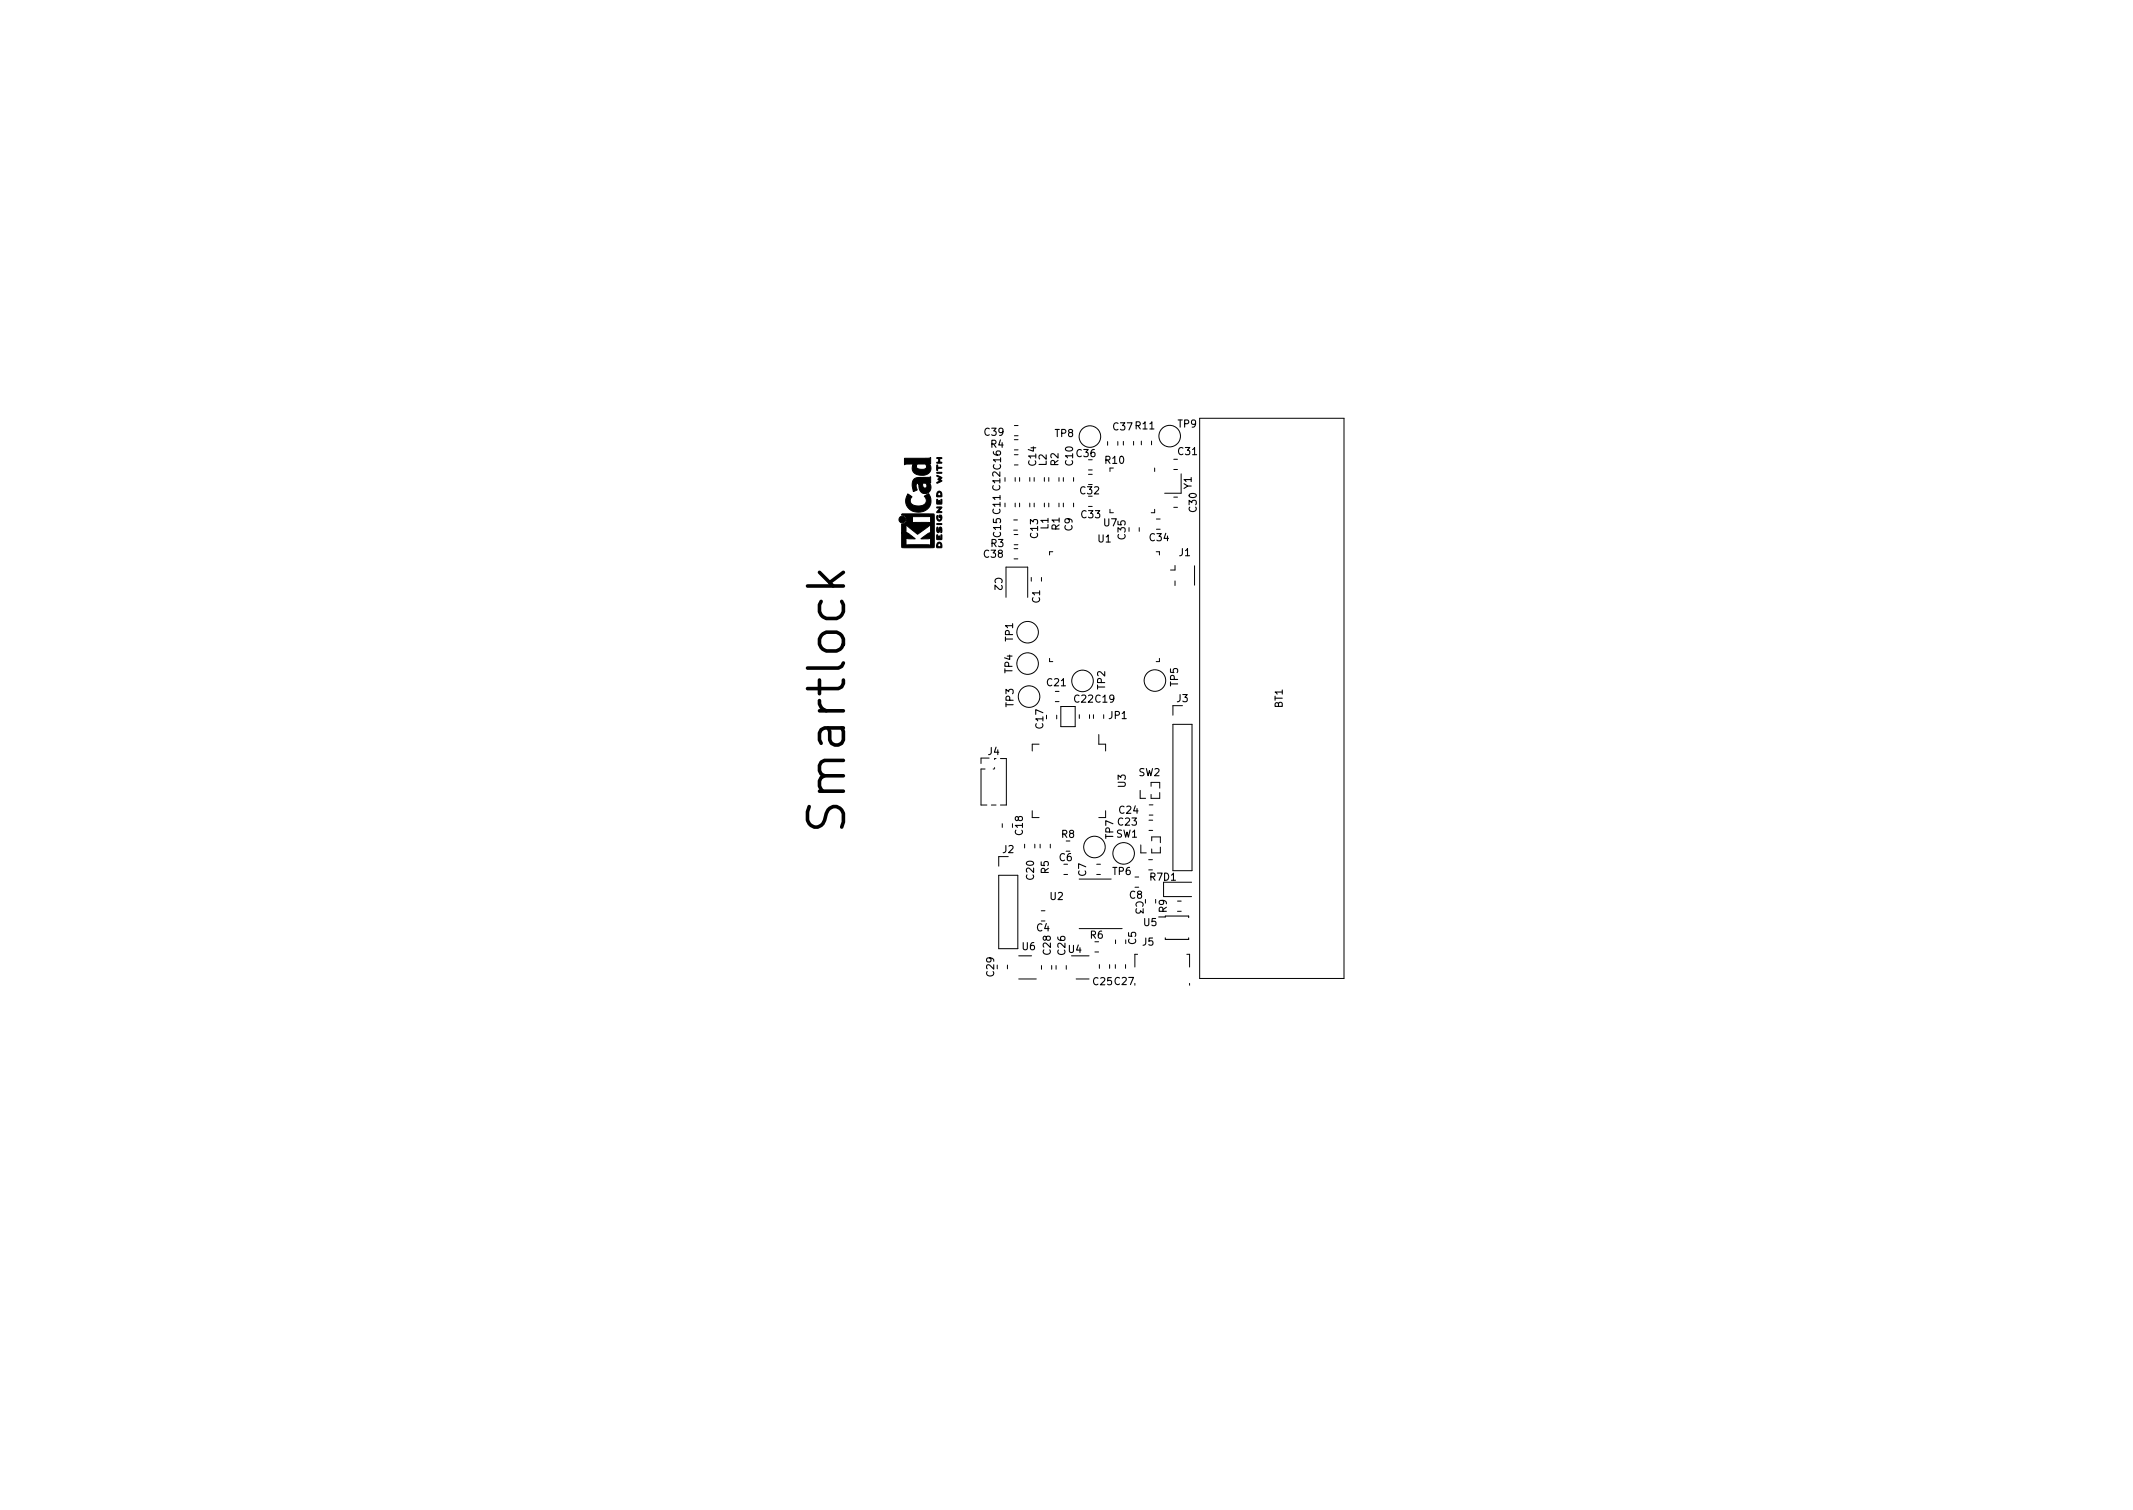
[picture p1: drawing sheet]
<svg xmlns="http://www.w3.org/2000/svg" width="297mm" height="210mm" viewBox="0 0 297 210" stroke-linecap="round" stroke-linejoin="round" font-family="sans-serif">
<defs><g id="words">
<text font-size="7" x="117.7" y="114.3" transform="rotate(-90 117.7 114.3)">Smartlock</text>
<g font-size="1.4">
<text x="155.1" y="59.9">C37 R11</text>
<text x="164.1" y="59.5">TP9</text>
<text x="137.1" y="60.7">C39</text>
<text x="138" y="62.3">R4</text>
<text x="144.3" y="64.8" transform="rotate(-90 144.3 64.8)">C14</text>
<text x="145.7" y="64.8" transform="rotate(-90 145.7 64.8)">L2</text>
<text x="146.9" y="60.8">TP8</text>
<text x="147.4" y="64.8" transform="rotate(-90 147.4 64.8)">R2</text>
<text x="149.4" y="64.8" transform="rotate(-90 149.4 64.8)">C10</text>
<text x="150" y="63.6">C36</text>
<text x="153.9" y="64.6">R10</text>
<text x="164.1" y="63.4">C31</text>
<text x="150.5" y="68.8">C32</text>
<text x="165.9" y="68.1" transform="rotate(-90 165.9 68.1)">Y1</text>
<text x="166.6" y="71.2" transform="rotate(-90 166.6 71.2)">C30</text>
<text x="137.1" y="77.7">C38</text>
<text x="138" y="76.2">R3</text>
<text x="139.4" y="74.8" transform="rotate(-90 139.4 74.8)">C15 C11 C12 C16</text>
<text x="144.5" y="74.9" transform="rotate(-90 144.5 74.9)">C13</text>
<text x="146" y="73.7" transform="rotate(-90 146 73.7)">L1</text>
<text x="147.5" y="73.8" transform="rotate(-90 147.5 73.8)">R1</text>
<text x="149.3" y="73.9" transform="rotate(-90 149.3 73.9)">C9</text>
<text x="150.6" y="72.1">C33</text>
<text x="152.9" y="75.5">U1</text>
<text x="153.7" y="73.3">U7</text>
<text x="156.7" y="75.1" transform="rotate(-90 156.7 75.1)">C35</text>
<text x="160.1" y="75.3">C34</text>
<text x="164.2" y="77.4">J1</text>
<text x="138.5" y="80.4" transform="rotate(90 138.5 80.4)">C2</text>
<text x="144.8" y="83.9" transform="rotate(-90 144.8 83.9)">C1</text>
<text x="141.1" y="89.3" transform="rotate(-90 141.1 89.3)">TP1</text>
<text x="141" y="93.7" transform="rotate(-90 141 93.7)">TP4</text>
<text x="145.8" y="95.5">C21</text>
<text x="153.9" y="96" transform="rotate(-90 153.9 96)">TP2</text>
<text x="164.1" y="95.5" transform="rotate(-90 164.1 95.5)">TP5</text>
<text x="141.1" y="98.4" transform="rotate(-90 141.1 98.4)">TP3</text>
<text x="145.3" y="101.4" transform="rotate(-90 145.3 101.4)">C17</text>
<text x="149.6" y="97.8">C22 C19</text>
<text x="154.4" y="100.1">JP1</text>
<text x="163.9" y="97.8">J3</text>
<text x="178.6" y="98.6" transform="rotate(-90 178.6 98.6)">BT1</text>
<text x="137.6" y="105.1">J4</text>
<text x="155.9" y="113.3">C24</text>
<text x="156.8" y="109.6" transform="rotate(-90 156.8 109.6)">U3</text>
<text x="158.6" y="108.1">SW2</text>
<text x="139.6" y="118.8">J2</text>
<text x="142.4" y="116.2" transform="rotate(-90 142.4 116.2)">C18</text>
<text x="147.5" y="119.9">C6</text>
<text x="147.8" y="116.7">R8</text>
<text x="155" y="116.8" transform="rotate(-90 155 116.8)">TP7</text>
<text x="155.4" y="116.6">SW1</text>
<text x="155.7" y="114.9">C23</text>
<text x="144" y="122.5" transform="rotate(-90 144 122.5)">C20</text>
<text x="146" y="121.6" transform="rotate(-90 146 121.6)">R5</text>
<text x="146.3" y="125.3">U2</text>
<text x="151.2" y="122" transform="rotate(-90 151.2 122)">C7</text>
<text x="155" y="121.8">TP6</text>
<text x="157.3" y="125.1">C8</text>
<text x="158.1" y="125.5" transform="rotate(90 158.1 125.5)">C3</text>
<text x="160.1" y="122.6">R7D1</text>
<text x="144.4" y="129.7">C4</text>
<text x="151.8" y="130.7">R6</text>
<text x="158.2" y="131.5" transform="rotate(-90 158.2 131.5)">C5</text>
<text x="159.1" y="131.7">J5</text>
<text x="159.3" y="128.9">U5</text>
<text x="162.5" y="127" transform="rotate(-90 162.5 127)">R9</text>
<text x="138.4" y="135.9" transform="rotate(-90 138.4 135.9)">C29</text>
<text x="142.4" y="132.3">U6</text>
<text x="146.3" y="132.9" transform="rotate(-90 146.3 132.9)">C28</text>
<text x="148.4" y="132.9" transform="rotate(-90 148.4 132.9)">C26</text>
<text x="148.8" y="132.7">U4</text>
<text x="152.3" y="137.2">C25 C27</text>
</g>
</g></defs>
<g fill="none" stroke="#000" stroke-width=".14">
<path d="M141.3 59.3h.5M167.1 58.2h20.1v78h-20.1zM140 66.5v.5M140 70.1v.5M141.2 73.8h.5M141.2 72.4h.5M141.2 77.8h.5M141.2 76.4h.5M141.2 75.9h.5M141.2 74.4h.5M141.3 62.6h.5M141.3 61.2h.5"/>
<path d="M141.3 63.3h.5M141.3 64.7h.5M141.3 60.7h.5M141.4 66.5v.5M141.4 70.1v.5M142 66.5v.5M142 70.1v.5M143.4 66.5v.5M143.4 70.1v.5M144 66.5v.5M144 70.1v.5M145.4 66.5v.5"/>
<path d="M145.4 70.1v.5M146.1 66.5v.5M146.1 70.1v.5M146.6 76.8h-.4v.5M147.5 66.5v.5M147.5 70.1v.5M148.1 66.5v.5M148.1 70.1v.5M149.5 66.5v.5M149.5 70.1v.5M151.6 70.5h.5M151.6 66h.5"/>
<path d="M151.6 65.4h.5M154.2 61.5v.5M154.6 70.9v.5h.4M155 65.2h-.4v.4M155.7 61.5v.5M156.4 61.5v.5M157.9 61.5v.5M158.6 73.5v.5M158.9 61.4v.5M160.4 61.4v.5M160.8 65.2v.4M160.8 70.9v.5h-.5"/>
<path d="M161 76.8h.5v.5M161 72.3h.6M161 73.7h.6M163.5 64h.5M163.5 65.4h.5M163.5 70.6h.5M163.5 69.2h.5M163.6 78.7v.7h-.6M164.5 66v2.7h-2.3M166.4 78.8v2.7M140.1 83.2v-4.2h3v4.2M143.6 80.4v.5"/>
<path d="M145 80.4v.5M146.2 91.7v.4h.4M147 97.7h.5M147 96.3h.5M147.2 99.6v.5M147.7 98.4h2v2.8h-2zM150.3 99.5v.5M151.7 99.5v.5M152.3 99.5v.5M153.7 99.5v.5M161.5 91.7v.4h-.5M163.6 80.9v.6"/>
<path d="M164.7 98.3h-1.4v1.3M137.2 107.1h-.6v5h.8M137.7 105.6h-1.1v.7M138.1 112.1h.6M138.3 107.1h.2M138.5 105.6v.2M138.5 106.9v.1M139.3 105.6h.8v6.5h-.8M139.6 114.7v.5M140.4 119.3h-1.3v1.3M142.7 117.6v.5M143.7 112.9v.9h1"/>
<path d="M144.1 117.6v.5M144.7 103.6h-1v1M144.8 117.6v.5M146.3 117.6v.5M153 102.3v1.3h1v1M154 112.9v.9h-1M158.8 110.1v1.1h.7M158.9 117.6v1.2h.7M160 119.7h.5M160 114.2h.5M160 115.6h.5M160 112.1h.6"/>
<path d="M160 113.5h.6M160.3 109.5v-.6h1.2v.8M160.4 117.1v-.6h1.2v.8M161.5 110.4v.8h-1.2v-.6M161.6 118v.8h-1.2v-.6M163.3 100.9h2.7v20.3h-2.7zM139.1 121.9h2.6v10.2h-2.6zM140.3 134.4v.5M141.9 133.1h1.8M141.9 136.3h2.4M145 126.8h.5M145 134.4v.6"/>
<path d="M146.5 134.4v.6M147.1 134.4v.6M148.2 121.8h.5M148.5 134.4v.6M149.2 133.1h2.5M149.9 136.3h1.8M150.3 122.4h4.4M150.3 129.3h6M152.5 132.6h.5M152.7 120.3h.5M152.7 121.8h.5M153.1 134.3v.5"/>
<path d="M154.5 134.3v.5M155.3 134.3v.5M155.3 130.9v.5M156.7 134.3v.5M158.1 122.1h.5M158.1 123.5h.5M158.4 132.9h-.4v1.7M160 121.1h.5M160.9 125.2v.6M164 125.5h.5M164 126.9h.5M165.3 132.9h.4v1.7"/>
<path d="M165.7 136.9v.3M165.9 122.8h-3.9v2h3.9"/>
<circle cx="151.8" cy="60.8" r="1.5"/>
<circle cx="162.9" cy="60.7" r="1.5"/>
<circle cx="143.1" cy="92.4" r="1.5"/>
<circle cx="143.1" cy="88" r="1.5"/>
<circle cx="143.3" cy="97" r="1.5"/>
<circle cx="150.7" cy="94.8" r="1.5"/>
<circle cx="160.8" cy="94.8" r="1.5"/>
<circle cx="152.4" cy="117.9" r="1.5"/>
<circle cx="156.5" cy="118.8" r="1.5"/>
</g>
<g fill="#000" stroke="#000" stroke-width=".14">
<path d="M125.6 71.6h4.5v4.6h-4.5v-2h.7l1.2 .8h-1l-.3-.1v1.1l.2-.1 .8-.1 2.1 .1 .3 .1v-1.1l-.3 .1h-1.1l1-.7 .4-.1v-1.2l-1.8 1.4-1.6-1.4v1.2h-.6v-1.3a.61 .61 0 0 0 .6-.3 .61 .61 0 0 0-.1-.7h1v.9l1.7-.1 .8 .1v-1l-.2 .1h-3.3l-.5-.2zM126 63.8h3.2l.4-.1v.9h-.2a1 1 0 0 1 .1 1.2 1 1 0 0 1-1.1 .4 1.04 1.04 0 0 1-1.3-1.3h.5a.8 .8 0 0 0 1 .4 .41 .41 0 0 0 .4-.2 .41 .41 0 0 0-.1-.5h-1.2l-.1 .3h-.5l.1-.3h-1l-.2 .1zM127.3 66.7a1.99 1.99 0 0 1 1.5-.2l.8-.1v.8h-.2a.87 .87 0 0 1-.3 1.5 .87 .87 0 0 1-1.1-1v-.2h.5a.33 .33 0 0 0 .1 .4 .33 .33 0 0 0 .5-.2v-.2l-.2-.2h-.4v.2h-.5v-.2a.54 .54 0 0 0-.5 .4 .54 .54 0 0 0 .2 .5l-.5 .2v-.1a1.83 1.83 0 0 1 .1-1.6zM126.4 68.8l.5 .3a1.17 1.17 0 0 0 0 1.1 1.41 1.41 0 0 0 2.1-.3 .8 .8 0 0 0-.3-.8l.6-.3a1.63 1.63 0 0 1 .1 1.9 1.63 1.63 0 0 1-1.8 .6 1.59 1.59 0 0 1-1.2-2.5zM130.5 66.2l.7 .3v.1l-.4 .1 .4 .2-.1 .1a.64 .64 0 0 1-.7 .2l.5-.2-.1-.1a.16 .16 0 0 1-.2-.2 .16 .16 0 0 1 .2-.1l.1-.1-.4-.2zM130.6 75.6a.45 .45 0 0 1 .5 .1 .45 .45 0 0 1 0 .6l-.7-.1v-.1h.6v-.1a.26 .26 0 0 0-.2-.4 .27 .27 0 0 0-.2 .5h-.2zM130.5 69.5l.1 .1v.4l.1 .1 .1-.4 .1 .4h.1l.1-.6 .1 .1v.4a.2 .2 0 0 1-.1 .2 .2 .2 0 0 1-.2 0h-.5zM130.5 64.8h.1v.3h.5l.1 .1h-.6v.3h-.1zM130.5 63.7h.6v.1l-.2 .1v.5h.2v.1h-.6v-.1h.2v-.5l-.2-.1zM130.5 65.8h.6h.1l-.7 .1zM130.5 72.9h.6l.1 .1h-.7zM130.5 73.4h.1l.1 .6a.52 .52 0 0 1 .3-.6l.1 .1a.51 .51 0 0 1-.1 .7v-.1a.32 .32 0 0 0-.1-.5v.1a.32 .32 0 0 1 0 .3 .32 .32 0 0 1-.4 .1l-.1-.3z"/>
<path d="M130.6 68.5a.39 .39 0 0 1 .5 0 .39 .39 0 0 1 .1 .5l-.1 .2-.7-.1v-.1h.6v-.1a.26 .26 0 0 0-.2-.4 .26 .26 0 0 0-.2 .4v.1h-.2zM130.5 71.8h.1v.3a.24 .24 0 0 0 .2 .3 .24 .24 0 0 0 .2-.4v-.1l-.1 .1a.19 .19 0 0 1-.1-.3 .19 .19 0 0 1 .3 .1 .43 .43 0 0 1 0 .6 .43 .43 0 0 1-.5 .1l-.2-.4zM130.5 70.6h.4a.15 .15 0 0 1 .2 0 .15 .15 0 0 1 0 .2l-.4 .4h.3a.11 .11 0 0 1 .1 0 .11 .11 0 0 1 0 .2 .11 .11 0 0 1-.1 0h-.4a.13 .13 0 0 1-.2-.1 .13 .13 0 0 1 .2-.1l.3-.5h-.4zM130.5 74.5h.1v.5h.1l.1-.4 .1 .4h.1l.1-.5 .1 .4a.2 .2 0 0 1-.1 .2 .2 .2 0 0 1-.2 0h-.2a.2 .2 0 0 1-.2 0 .2 .2 0 0 1-.1-.2z"/>
<circle cx="125.7" cy="72.3" r=".47"/>
</g>
<path d="M161.4 127.7h.9v-.1h3.2v.2M162.3 130.6v.2h3.2v-.2" fill="none" stroke="#000" stroke-width=".15"/>
<use href="#words"/>
</svg>
